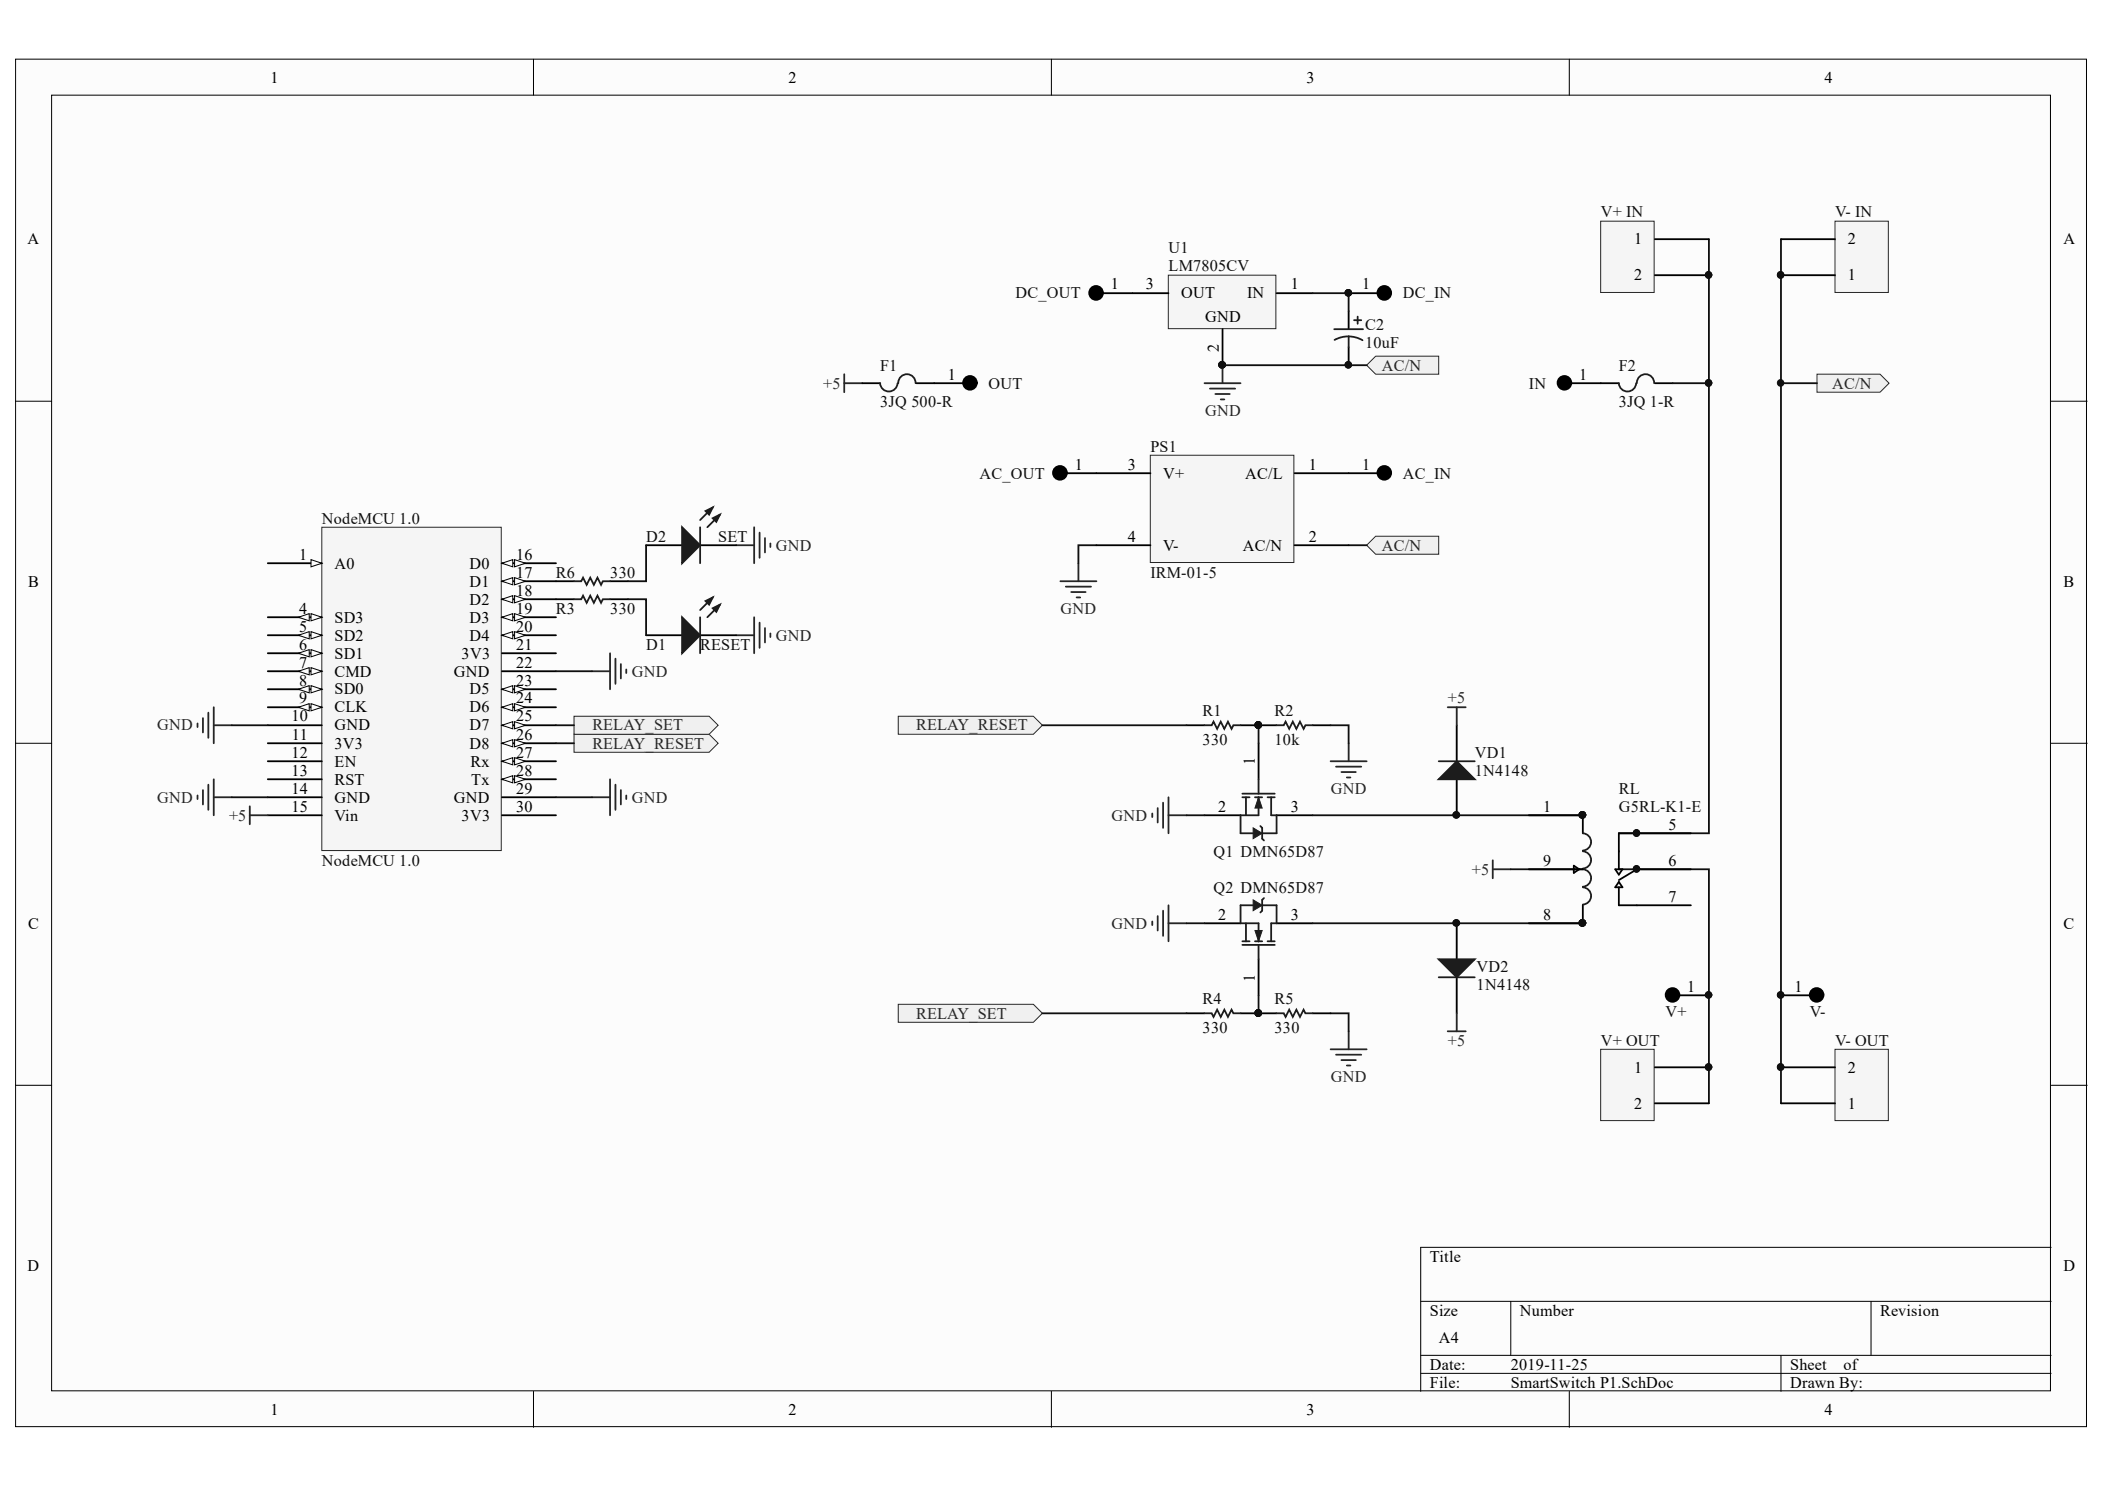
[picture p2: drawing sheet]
<svg xmlns="http://www.w3.org/2000/svg" width="297mm" height="210mm" viewBox="0 0 297 210" stroke-linecap="round" stroke-linejoin="round" font-family="sans-serif">
<defs><g id="words">
<g font-size="2.3">
<text x="38.2" y="11.7">1</text>
<text x="111.2" y="11.7">2</text>
<text x="184.3" y="11.7">3</text>
<text x="257.4" y="11.7">4</text>
<text x="3.9" y="34.5">A</text>
<text x="230.6" y="34.5">1</text>
<text x="260.7" y="34.5">2</text>
<text x="291.2" y="34.5">A</text>
<text x="156.8" y="40.8">1</text>
<text x="161.7" y="40.8">3</text>
<text x="182.1" y="40.8">1</text>
<text x="192.2" y="40.8">1</text>
<text x="230.6" y="39.6">2</text>
<text x="260.7" y="39.6">1</text>
<text x="166.7" y="42.1">OUT</text>
<text x="170" y="45.5">GND</text>
<text x="176" y="42.1">IN</text>
<text x="133.8" y="53.6">1</text>
<text x="172" y="49.6" transform="rotate(-90 172 49.6)">2</text>
<text x="222.8" y="53.6">1</text>
<text x="151.7" y="66.3">1</text>
<text x="159.1" y="66.3">3</text>
<text x="164.1" y="67.5">V+</text>
<text x="175.7" y="67.5">AC/L</text>
<text x="184.7" y="66.3">1</text>
<text x="192.2" y="66.3">1</text>
<text x="159.1" y="76.4">4</text>
<text x="164.1" y="77.7">V-</text>
<text x="175.4" y="77.7">AC/N</text>
<text x="184.7" y="76.4">2</text>
<text x="4" y="82.8">B</text>
<text x="42.2" y="78.9">1</text>
<text x="47.2" y="80.2">A0</text>
<text x="66.2" y="82.8">D1</text>
<text x="66.2" y="80.2">D0</text>
<text x="72.8" y="81.5">17</text>
<text x="72.8" y="78.9">16</text>
<text x="291.2" y="82.8">B</text>
<text x="42.2" y="86.6">4</text>
<text x="42.2" y="89.1">5</text>
<text x="47.2" y="87.8">SD3</text>
<text x="66.2" y="87.8">D3</text>
<text x="66.2" y="85.3">D2</text>
<text x="72.8" y="89.1">20</text>
<text x="72.8" y="86.6">19</text>
<text x="72.8" y="84">18</text>
<text x="42.2" y="91.6">6</text>
<text x="42.2" y="94.2">7</text>
<text x="47.2" y="90.4">SD2</text>
<text x="47.2" y="92.9">SD1</text>
<text x="47.2" y="95.4">CMD</text>
<text x="64" y="95.4">GND</text>
<text x="65.1" y="92.9">3V3</text>
<text x="66.2" y="90.4">D4</text>
<text x="72.8" y="91.6">21</text>
<text x="72.8" y="94.2">22</text>
<text x="41.1" y="101.8">10</text>
<text x="42.2" y="96.7">8</text>
<text x="42.2" y="99.2">9</text>
<text x="47.2" y="98">SD0</text>
<text x="47.2" y="100.5">CLK</text>
<text x="66.2" y="100.5">D6</text>
<text x="66.2" y="98">D5</text>
<text x="72.8" y="101.8">25</text>
<text x="72.8" y="99.2">24</text>
<text x="72.8" y="96.7">23</text>
<text x="41.1" y="106.9">12</text>
<text x="41.2" y="104.4">11</text>
<text x="47.2" y="105.7">3V3</text>
<text x="47.2" y="103">GND</text>
<text x="66.2" y="105.7">D8</text>
<text x="66.2" y="103">D7</text>
<text x="72.8" y="106.9">27</text>
<text x="72.8" y="104.4">26</text>
<text x="177.1" y="107.9" transform="rotate(-90 177.1 107.9)">1</text>
<text x="41.1" y="109.5">13</text>
<text x="41.1" y="112">14</text>
<text x="47.2" y="108.2">EN</text>
<text x="47.2" y="110.7">RST</text>
<text x="47.2" y="113.3">GND</text>
<text x="64" y="113.3">GND</text>
<text x="66.4" y="108.2">Rx</text>
<text x="66.5" y="110.7">Tx</text>
<text x="72.8" y="109.5">28</text>
<text x="72.8" y="112">29</text>
<text x="41.1" y="114.5">15</text>
<text x="47.2" y="115.8">Vin</text>
<text x="65.1" y="115.8">3V3</text>
<text x="72.8" y="114.5">30</text>
<text x="171.9" y="114.5">2</text>
<text x="182.1" y="114.5">3</text>
<text x="217.8" y="114.5">1</text>
<text x="235.4" y="117.1">5</text>
<text x="217.8" y="122.1">9</text>
<text x="235.4" y="122.1">6</text>
<text x="4" y="131">C</text>
<text x="171.9" y="129.8">2</text>
<text x="182.1" y="129.8">3</text>
<text x="217.8" y="129.8">8</text>
<text x="235.4" y="127.2">7</text>
<text x="291.2" y="131">C</text>
<text x="177.1" y="138.5" transform="rotate(-90 177.1 138.5)">1</text>
<text x="238.1" y="139.9">1</text>
<text x="253.2" y="139.9">1</text>
<text x="230.6" y="151.3">1</text>
<text x="260.7" y="151.3">2</text>
<text x="230.6" y="156.4">2</text>
<text x="260.7" y="156.4">1</text>
<text x="3.9" y="179.3">D</text>
<text x="201.8" y="178">Title</text>
<text x="291.2" y="179.3">D</text>
<text x="201.8" y="185.6">Size</text>
<text x="214.5" y="185.6">Number</text>
<text x="265.3" y="185.6">Revision</text>
<text x="203" y="189.4">A4</text>
<text x="201.8" y="193.2">Date:</text>
<text x="201.8" y="195.8">File:</text>
<text x="213.2" y="193.2">2019-11-25</text>
<text x="213.2" y="195.8">SmartSwitch P1.SchDoc</text>
<text x="252.6" y="193.2">Sheet</text>
<text x="252.6" y="195.8">Drawn By:</text>
<text x="260.2" y="193.2">of</text>
<text x="38.2" y="199.6">1</text>
<text x="111.2" y="199.6">2</text>
<text x="184.3" y="199.6">3</text>
<text x="257.4" y="199.6">4</text>
</g>
<g font-size="2.3" fill="#0e0e0e">
<text x="164.9" y="35.8">U1</text>
<text x="225.9" y="30.7">V+ IN</text>
<text x="259" y="30.7">V- IN</text>
<text x="164.9" y="38.3">LM7805CV</text>
<text x="143.3" y="42.1">DC_OUT</text>
<text x="192.6" y="46.5">C2</text>
<text x="198" y="42.1">DC_IN</text>
<text x="124.2" y="52.3">F1</text>
<text x="192.6" y="49">10uF</text>
<text x="228.4" y="52.3">F2</text>
<text x="124.2" y="57.4">3JQ 500-R</text>
<text x="139.5" y="54.9">OUT</text>
<text x="215.7" y="54.9">IN</text>
<text x="228.4" y="57.4">3JQ 1-R</text>
<text x="162.3" y="63.7">PS1</text>
<text x="138.2" y="67.5">AC_OUT</text>
<text x="198" y="67.5">AC_IN</text>
<text x="45.4" y="73.9">NodeMCU 1.0</text>
<text x="91.2" y="76.4">D2</text>
<text x="101.4" y="76.4">SET</text>
<text x="78.4" y="81.5">R6</text>
<text x="86.1" y="81.5">330</text>
<text x="162.3" y="81.5">IRM-01-5</text>
<text x="78.4" y="86.6">R3</text>
<text x="86.1" y="86.6">330</text>
<text x="91.2" y="91.6">D1</text>
<text x="98.8" y="91.6">RESET</text>
<text x="169.7" y="101">R1</text>
<text x="179.9" y="101">R2</text>
<text x="169.7" y="105.2">330</text>
<text x="179.9" y="105.2">10k</text>
<text x="208.1" y="106.9">VD1</text>
<text x="208.1" y="109.5">1N4148</text>
<text x="228.4" y="112">RL</text>
<text x="228.4" y="114.5">G5RL-K1-E</text>
<text x="45.4" y="122.1">NodeMCU 1.0</text>
<text x="171.2" y="120.9">Q1 DMN65D87</text>
<text x="171.2" y="125.9">Q2 DMN65D87</text>
<text x="208.4" y="137.1">VD2</text>
<text x="169.7" y="141.7">R4</text>
<text x="179.9" y="141.7">R5</text>
<text x="208.4" y="139.6">1N4148</text>
<text x="235" y="143.4">V+</text>
<text x="255.4" y="143.4">V-</text>
<text x="169.7" y="145.7">330</text>
<text x="179.9" y="145.7">330</text>
<text x="225.9" y="147.5">V+ OUT</text>
<text x="259" y="147.5">V- OUT</text>
</g>
<g font-size="2.3" fill="#262626">
<text x="195" y="52.3">AC/N</text>
<text x="116.2" y="54.9">+5</text>
<text x="170" y="58.7">GND</text>
<text x="258.5" y="54.9">AC/N</text>
<text x="109.5" y="77.7">GND</text>
<text x="195" y="77.7">AC/N</text>
<text x="149.7" y="86.6">GND</text>
<text x="89.2" y="95.4">GND</text>
<text x="109.5" y="90.4">GND</text>
<text x="204.3" y="99.2">+5</text>
<text x="22.2" y="103">GND</text>
<text x="83.6" y="105.7">RELAY_RESET</text>
<text x="83.6" y="103">RELAY_SET</text>
<text x="129.3" y="103">RELAY_RESET</text>
<text x="22.2" y="113.3">GND</text>
<text x="89.2" y="113.3">GND</text>
<text x="187.8" y="112">GND</text>
<text x="32.3" y="115.8">+5</text>
<text x="156.8" y="115.8">GND</text>
<text x="207.7" y="123.4">+5</text>
<text x="156.8" y="131">GND</text>
<text x="129.3" y="143.7">RELAY_SET</text>
<text x="204.3" y="147.5">+5</text>
<text x="187.8" y="152.6">GND</text>
</g>
</g></defs>
<g fill="#fcfcfc" stroke="#000" stroke-width=".14">
<path d="M2.2 8.3h292.2v192.9h-292.2z"/>
<path d="M7.3 13.4h282v182.8h-282z"/>
</g>
<g fill="none" stroke="#000" stroke-width=".14">
<path d="M75.3 8.3v5.1M148.4 8.3v5.1M221.4 8.3v5.1M2.2 56.6h5.1M289.4 56.6h5.1M2.2 104.8h5.1M289.4 104.8h5.1M2.2 153.1h5.1M289.4 153.1h5.1M289.4 176h-88.9v20.3M75.3 196.3v5M148.4 196.3v5"/>
<path d="M200.5 183.6h88.9M200.5 191.2h88.9M200.5 193.7h88.9M213.2 183.6v7.6M221.4 196.3v5M251.3 191.2v5.1M264 183.6v7.6"/>
</g>
<path d="M45.4 74.4h25.3v45.6h-25.3z" fill="#f5f5f5" stroke="#262626" stroke-width=".14"/>
<path d="M37.8 104.8h7.6M37.8 115h7.6M37.8 102.3h7.6M70.8 109.9h7.7" fill="none" stroke="#000" stroke-width=".25"/>
<g fill="#fcfcfc" stroke="#000" stroke-width=".14">
<path d="M70.8 109.9l1.6-.5v1z"/>
<path d="M72.6 109.4l1.5 .5-1.5 .5z"/>
</g>
<path d="M70.8 107.4h7.7" fill="none" stroke="#000" stroke-width=".25"/>
<g fill="#fcfcfc" stroke="#000" stroke-width=".14">
<path d="M70.8 107.4l1.6-.5v1z"/>
<path d="M72.6 106.9l1.5 .5-1.5 .5z"/>
</g>
<path d="M70.8 104.8h7.7" fill="none" stroke="#000" stroke-width=".25"/>
<g fill="#fcfcfc" stroke="#000" stroke-width=".14">
<path d="M70.8 104.8l1.6-.5v1.1z"/>
<path d="M72.6 104.3l1.5 .5-1.5 .6z"/>
</g>
<path d="M70.8 102.3h7.7" fill="none" stroke="#000" stroke-width=".25"/>
<g fill="#fcfcfc" stroke="#000" stroke-width=".14">
<path d="M70.8 102.3l1.6-.5v1z"/>
<path d="M72.6 101.8l1.5 .5-1.5 .5z"/>
</g>
<path d="M70.8 99.8h7.7" fill="none" stroke="#000" stroke-width=".25"/>
<g fill="#fcfcfc" stroke="#000" stroke-width=".14">
<path d="M70.8 99.8l1.6-.5v1z"/>
<path d="M72.6 99.3l1.5 .5-1.5 .5z"/>
</g>
<path d="M70.8 97.2h7.7" fill="none" stroke="#000" stroke-width=".25"/>
<g fill="#fcfcfc" stroke="#000" stroke-width=".14">
<path d="M70.8 97.2l1.6-.5v1z"/>
<path d="M72.6 96.7l1.5 .5-1.5 .5z"/>
</g>
<path d="M70.8 89.6h7.7" fill="none" stroke="#000" stroke-width=".25"/>
<g fill="#fcfcfc" stroke="#000" stroke-width=".14">
<path d="M70.8 89.6l1.6-.5v1z"/>
<path d="M72.6 89.1l1.5 .5-1.5 .5z"/>
</g>
<path d="M70.8 87.1h7.7" fill="none" stroke="#000" stroke-width=".25"/>
<g fill="#fcfcfc" stroke="#000" stroke-width=".14">
<path d="M70.8 87.1l1.6-.5v1z"/>
<path d="M72.6 86.6l1.5 .5-1.5 .5z"/>
</g>
<path d="M70.8 84.5h7.7" fill="none" stroke="#000" stroke-width=".25"/>
<g fill="#fcfcfc" stroke="#000" stroke-width=".14">
<path d="M70.8 84.5l1.6-.5v1z"/>
<path d="M72.6 84l1.5 .5-1.5 .5z"/>
</g>
<path d="M70.8 82h7.7" fill="none" stroke="#000" stroke-width=".25"/>
<g fill="#fcfcfc" stroke="#000" stroke-width=".14">
<path d="M70.8 82l1.6-.5v1z"/>
<path d="M72.6 81.5l1.5 .5-1.5 .5z"/>
</g>
<path d="M70.8 79.5h7.7" fill="none" stroke="#000" stroke-width=".25"/>
<g fill="#fcfcfc" stroke="#000" stroke-width=".14">
<path d="M70.8 79.5l1.6-.6v1.1z"/>
<path d="M72.6 78.9l1.5 .6-1.5 .5z"/>
</g>
<path d="M37.8 79.5h7.6" fill="none" stroke="#000" stroke-width=".25"/>
<path d="M43.9 78.9l1.5 .6-1.5 .5z" fill="#fcfcfc" stroke="#000" stroke-width=".14"/>
<path d="M37.8 87.1h7.6" fill="none" stroke="#000" stroke-width=".25"/>
<g fill="#fcfcfc" stroke="#000" stroke-width=".14">
<path d="M43.9 86.6l1.5 .5-1.5 .5z"/>
<path d="M42.1 87.1l1.5-.5v1z"/>
</g>
<path d="M37.8 89.6h7.6" fill="none" stroke="#000" stroke-width=".25"/>
<g fill="#fcfcfc" stroke="#000" stroke-width=".14">
<path d="M43.9 89.1l1.5 .5-1.5 .5z"/>
<path d="M42.1 89.6l1.5-.5v1z"/>
</g>
<path d="M37.8 92.1h7.6" fill="none" stroke="#000" stroke-width=".25"/>
<g fill="#fcfcfc" stroke="#000" stroke-width=".14">
<path d="M43.9 91.6l1.5 .5-1.5 .6z"/>
<path d="M42.1 92.1l1.5-.5v1.1z"/>
</g>
<path d="M37.8 94.7h7.6" fill="none" stroke="#000" stroke-width=".25"/>
<g fill="#fcfcfc" stroke="#000" stroke-width=".14">
<path d="M43.9 94.2l1.5 .5-1.5 .5z"/>
<path d="M42.1 94.7l1.5-.5v1z"/>
</g>
<path d="M37.8 97.2h7.6" fill="none" stroke="#000" stroke-width=".25"/>
<g fill="#fcfcfc" stroke="#000" stroke-width=".14">
<path d="M43.9 96.7l1.5 .5-1.5 .5z"/>
<path d="M42.1 97.2l1.5-.5v1z"/>
</g>
<path d="M37.8 99.8h7.6" fill="none" stroke="#000" stroke-width=".25"/>
<g fill="#fcfcfc" stroke="#000" stroke-width=".14">
<path d="M43.9 99.3l1.5 .5-1.5 .5z"/>
<path d="M42.1 99.8l1.5-.5v1z"/>
</g>
<g fill="none" stroke="#000" stroke-width=".25">
<path d="M70.8 92.1h7.7M70.8 94.7h7.7M37.8 107.4h7.6M37.8 109.9h7.6M37.8 112.5h7.6M70.8 112.5h7.7M70.8 115h7.7M170 115h5.1M177.6 104.8v5.1M177.6 102.3h2.5M180.1 115h5.1M185.2 102.3h2.6"/>
<path d="M205.6 102.3v5.1M205.6 109.9v5.1M170 130.2h5.1M177.6 135.3v5.1M180.1 130.2h5.1M205.6 130.2v5.1M205.6 137.9v5M167.4 142.9h2.6M175.1 142.9h2.5"/>
</g>
<g fill="none" stroke="#262626" stroke-width=".25">
<path d="M30.2 99.8v5M83.5 94.7h2.6M86.1 92.1v5.1M86.8 92.9v3.6M87.6 93.7v2M88.4 94.4v.5M204.3 99.8h2.5M205.6 99.8v2.5M27.9 102.1v.5M27.9 112.2v.5M28.6 101.3v2M28.6 111.5v2"/>
<path d="M29.4 100.5v3.6M29.4 110.7v3.5M30.2 109.9v5.1M30.2 112.5h2.5M30.2 102.3h2.5M83.5 112.5h2.6M86.1 109.9v5.1M86.8 110.7v3.5M87.6 111.5v2M88.4 112.2v.5M162.6 114.8v.5M163.4 114v2"/>
<path d="M164.1 113.2v3.6M164.9 112.5v5M164.9 115h2.5M187.8 107.4h5M188.5 108.1h3.6M189.3 108.9h2M190.1 109.7h.5M190.3 104.8v2.6M162.6 130v.5M163.4 129.2v2.1M164.1 128.5v3.5M164.9 127.7v5.1"/>
<path d="M164.9 130.2h2.5M210.6 121.4v2.5M210.6 122.6h2.6M187.8 148h5M188.5 148.8h3.6M189.3 149.5h2M190.1 150.3h.5M190.3 145.5v2.5M204.3 145.5h2.5M205.6 142.9v2.6"/>
</g>
<path d="M78.5 94.7h5M32.7 112.5h5.1M32.7 102.3h5.1M78.5 112.5h5M167.4 115h2.6M185.2 115h38.2M187.8 102.3h2.5v2.5M167.4 130.2h2.6M185.2 130.2h38.2M213.2 122.6h10.2M177.6 140.4v2.5M187.8 142.9h2.5v2.6" fill="none" stroke="#0e0e0e" stroke-width=".25"/>
<g fill="#0e0e0e" stroke="#0e0e0e" stroke-width=".14">
<circle cx="205.5" cy="115" r=".46"/>
<circle cx="205.5" cy="130.2" r=".46"/>
<circle cx="223.3" cy="115" r=".46"/>
<circle cx="223.3" cy="130.2" r=".46"/>
<circle cx="177.5" cy="102.3" r=".46"/>
<circle cx="177.5" cy="142.9" r=".46"/>
</g>
<g fill="#1c1c1c" stroke="#1c1c1c" stroke-width=".25">
<path d="M203 109.9l2.6-2.5 2.5 2.5z"/>
<path d="M203 135.3h5.1l-2.5 2.6z"/>
</g>
<g fill="none" stroke="#1c1c1c" stroke-width=".25">
<path d="M175.3 112h4.6M175.3 112.5h1M175.8 112.5v2.5M177.1 112.5h1M177.6 109.9v2.1M177.6 112.5v2.5h-2.5v2.5h1.7M177.9 116.5l.2 .3v1.5l.3 .3M178.9 112.5h1M179.4 112.5v2.5h.7v2.5h-2M180.1 102.3h1.1l.2-.5 .5 1 .5-1 .5 1 .5-1 .6 1 .2-.5h1M203 107.4h5.1M175.3 133.3h4.6"/>
<path d="M175.3 132.8h1M175.8 130.2v2.6M176.8 127.7h-1.7v2.5h2.5v2.6M177.1 132.8h1M177.6 133.3v2M178.1 127.7h2v2.5h-.7v2.6M178.4 126.7l-.3 .2v1.6l-.2 .2M178.9 132.8h1M203 137.9h5.1M170 142.9h1l.2 .5 .6-1 .5 1 .5-1 .5 1 .5-1 .2 .5h1.1"/>
</g>
<g fill="#1c1c1c" stroke="#1c1c1c" stroke-width=".14">
<path d="M176.8 116.8l1.3 .7-1.3 .8z"/>
<path d="M177.6 112.5l.5 1.5h-1z"/>
<path d="M176.8 126.9l1.3 .8-1.3 .8z"/>
<path d="M177.1 131.3h1l-.5 1.5z"/>
</g>
<g fill="#f0f0f0" stroke="#262626" stroke-width=".14">
<path d="M126.8 141.7h19l1.3 1.2-1.3 1.3h-19z" fill-rule="evenodd"/>
<path d="M126.8 101h19l1.3 1.3-1.3 1.3h-19z" fill-rule="evenodd"/>
</g>
<path d="M147.1 102.3h20.3M177.6 102.3v2.5M147.1 142.9h20.3" fill="none" stroke="#0e0e0e" stroke-width=".25"/>
<g fill="#0e0e0e" stroke="#0e0e0e" stroke-width=".14">
<circle cx="177.5" cy="102.3" r=".46"/>
<circle cx="241.1" cy="140.3" r=".46"/>
<circle cx="251.3" cy="140.3" r=".46"/>
</g>
<path d="M121.7 54.1h2.5M129.3 54.1h2.5M167.4 102.3h2.6M175.1 102.3h2.5M236.1 140.4h5M251.3 140.4h5.1" fill="none" stroke="#000" stroke-width=".25"/>
<path d="M126.7 54.1a1.23 1.23 0 0 1-1.3 1.1 1.23 1.23 0 0 1-1.2-1.1M129.2 54.1a1.22 1.22 0 0 0-1.2-1.3 1.22 1.22 0 0 0-1.2 1.3M170 102.3h1l.2-.5 .6 1 .5-1 .5 1 .5-1 .5 1 .2-.5h1.1" fill="none" stroke="#1c1c1c" stroke-width=".25"/>
<path d="M119.1 52.8v2.5M119.1 54.1h2.6M152.2 79.5v2.5M149.6 82h5.1M150.4 82.8h3.6M151.2 83.5h2M151.9 84.3h.5M35.2 113.7v2.6M35.2 115h2.6" fill="none" stroke="#262626" stroke-width=".25"/>
<g fill="#000" stroke="#000" stroke-width=".25">
<circle cx="236" cy="140.3" r=".97"/>
<circle cx="256.3" cy="140.3" r=".97"/>
</g>
<path d="M164.9 38.8h15.1v7.6h-15.1z" fill="#f5f5f5" stroke="#262626" stroke-width=".14"/>
<path d="M159.8 41.4h5.1M172.5 46.4v5.1M180.1 41.4h5.1M190.3 43.9v2.5M190.3 49v2.5M225.9 54.1h2.5M233.5 54.1h2.6" fill="none" stroke="#000" stroke-width=".25"/>
<g fill="#0e0e0e" stroke="#0e0e0e" stroke-width=".14">
<circle cx="172.5" cy="51.5" r=".46"/>
<circle cx="190.3" cy="51.5" r=".46"/>
<circle cx="190.3" cy="41.3" r=".46"/>
</g>
<path d="M188.3 46.4h4M190.3 47.5h.8l1.2 .5M190.3 47.5h-.8l-1.2 .5M190.3 47.5v1.5M191.1 45.2h1M191.6 44.7v1M230.9 54.1a1.22 1.22 0 0 1-1.2 1.1 1.22 1.22 0 0 1-1.3-1.1M233.4 54.1a1.22 1.22 0 0 0-1.2-1.3 1.22 1.22 0 0 0-1.2 1.3" fill="none" stroke="#1c1c1c" stroke-width=".25"/>
<path d="M185.2 41.4h5.1v2.5" fill="none" stroke="#0e0e0e" stroke-width=".25"/>
<path d="M256.4 52.8h8.9l1.3 1.3-1.3 1.2h-8.9z" fill-rule="evenodd" fill="#f0f0f0" stroke="#262626" stroke-width=".14"/>
<path d="M251.3 54.1h5.1" fill="none" stroke="#0e0e0e" stroke-width=".25"/>
<circle cx="251.3" cy="54" r=".46" fill="#0e0e0e" stroke="#0e0e0e" stroke-width=".14"/>
<path d="M192.8 51.5l1.3-1.3h8.9v2.6h-8.9z" fill-rule="evenodd" fill="#f0f0f0" stroke="#262626" stroke-width=".14"/>
<path d="M172.5 51.5h20.3" fill="none" stroke="#0e0e0e" stroke-width=".25"/>
<circle cx="172.5" cy="51.5" r=".46" fill="#0e0e0e" stroke="#0e0e0e" stroke-width=".14"/>
<path d="M192.8 76.9l1.3-1.3h8.9v2.6h-8.9z" fill-rule="evenodd" fill="#f0f0f0" stroke="#262626" stroke-width=".14"/>
<path d="M241.1 33.7v20.4h-5M251.3 33.7v121.9M241.1 54.1v63.4h-12.7M154.7 76.9h-2.5v2.6M190.3 76.9h2.5M228.4 122.6h12.7v33" fill="none" stroke="#0e0e0e" stroke-width=".25"/>
<path d="M170 54.1h5.1M170.7 54.8h3.6M171.5 55.6h2M172.3 56.3h.5M172.5 51.5v2.6" fill="none" stroke="#262626" stroke-width=".25"/>
<g fill="#0e0e0e" stroke="#0e0e0e" stroke-width=".14">
<circle cx="172.5" cy="51.5" r=".46"/>
<circle cx="241.1" cy="54" r=".46"/>
<circle cx="177.5" cy="142.9" r=".46"/>
</g>
<path d="M78.5 82h2.5M86.1 82h2.5M177.6 142.9h2.5M185.2 142.9h2.6" fill="none" stroke="#000" stroke-width=".25"/>
<path d="M81 82h1l.3-.5 .5 1 .5-1 .5 1 .5-1 .5 1 .3-.5h1M180.1 142.9h1.1l.2 .5 .5-1 .5 1 .5-1 .5 1 .6-1 .2 .5h1" fill="none" stroke="#1c1c1c" stroke-width=".25"/>
<g fill="#f0f0f0" stroke="#262626" stroke-width=".14">
<path d="M81 103.6h19.1l1.2 1.2-1.2 1.3h-19.1z" fill-rule="evenodd"/>
<path d="M81 101h19.1l1.2 1.3-1.2 1.3h-19.1z" fill-rule="evenodd"/>
</g>
<path d="M91.2 76.9v5.1h-2.6M88.6 84.5h2.6v5.1M78.5 102.3h2.5M78.5 104.8h2.5" fill="none" stroke="#0e0e0e" stroke-width=".25"/>
<path d="M91.2 76.9h5.1M98.8 76.9h5.1M78.5 84.5h2.5M86.1 84.5h2.5M91.2 89.6h5.1M98.8 89.6h5.1" fill="none" stroke="#000" stroke-width=".25"/>
<path d="M98.8 74.4v5.1M100.6 71.6l-1.8 1.8M101.6 72.6l-1.8 1.8M81 84.5h1l.3-.5 .5 1 .5-1 .5 1 .5-1 .5 1 .3-.5h1M98.8 87.1v5M100.6 84.3l-1.8 1.8M101.6 85.3l-1.8 1.8" fill="none" stroke="#1c1c1c" stroke-width=".25"/>
<path d="M103.9 76.9h2.5M106.4 74.4v5.1M107.2 75.1v3.6M107.9 75.9v2M108.7 76.7v.5M103.9 89.6h2.5M106.4 87.1v5M107.2 87.8v3.6M107.9 88.6v2M108.7 89.4v.5" fill="none" stroke="#262626" stroke-width=".25"/>
<g fill="#1c1c1c" stroke="#1c1c1c" stroke-width=".25">
<path d="M96.3 87.1l2.5 2.5-2.5 2.5z"/>
<path d="M100.6 85.8l1-.5-.5 1z"/>
<path d="M99.6 84.8l1-.5-.5 1z"/>
<path d="M96.3 74.4l2.5 2.5-2.5 2.6z"/>
<path d="M100.6 73.1l1-.5-.5 1z"/>
<path d="M99.6 72.1l1-.5-.5 1z"/>
</g>
<path d="M162.3 64.2h20.3v15.2h-20.3z" fill="#f5f5f5" stroke="#262626" stroke-width=".14"/>
<g fill="none" stroke="#000" stroke-width=".25">
<path d="M154.7 66.8h7.6M154.7 76.9h7.6M182.7 66.8h7.6M182.7 76.9h7.6M215.7 115h7.7v2.5M238.6 117.5h-10.2v5.1M215.7 122.6h7.7M222.1 122.1l.7 .5-.7 .5zM223.4 127.7v2.5h-7.7M227.9 122.6h1l-.5 .8zM228.4 125.2v2.5h10.2M228.4 124.4l.5 .8h-1z"/>
<path d="M238.6 122.6h-7.6l-2.6 1.5"/>
</g>
<g fill="#0e0e0e" stroke="#0e0e0e" stroke-width=".14">
<circle cx="223.3" cy="115" r=".46"/>
<circle cx="223.3" cy="130.2" r=".46"/>
<circle cx="230.9" cy="117.5" r=".46"/>
<circle cx="230.9" cy="122.6" r=".46"/>
</g>
<path d="M223.4 117.5a1.22 1.22 0 0 1 1.1 1.3 1.22 1.22 0 0 1-1.2 1.2M223.4 120.1a1.22 1.22 0 0 1 1.1 1.2 1.22 1.22 0 0 1-1.2 1.2M223.4 122.6a1.23 1.23 0 0 1 1.1 1.3 1.23 1.23 0 0 1-1.2 1.2M223.4 125.2a1.22 1.22 0 0 1 1.1 1.2 1.22 1.22 0 0 1-1.2 1.2" fill="none" stroke="#1c1c1c" stroke-width=".25"/>
<path d="M225.9 148h7.5v10.1h-7.5z" fill="#f5f5f5" stroke="#262626" stroke-width=".14"/>
<path d="M233.5 155.6h7.6M233.5 150.6h7.6" fill="none" stroke="#000" stroke-width=".25"/>
<circle cx="241.1" cy="150.5" r=".46" fill="#0e0e0e" stroke="#0e0e0e" stroke-width=".14"/>
<path d="M258.9 148h7.6v10.1h-7.6z" fill="#f5f5f5" stroke="#262626" stroke-width=".14"/>
<path d="M251.3 150.6h7.6M251.3 155.6h7.6" fill="none" stroke="#000" stroke-width=".25"/>
<circle cx="251.3" cy="150.5" r=".46" fill="#0e0e0e" stroke="#0e0e0e" stroke-width=".14"/>
<path d="M225.9 31.2h7.5v10.1h-7.5z" fill="#f5f5f5" stroke="#262626" stroke-width=".14"/>
<path d="M233.5 38.8h7.6M233.5 33.7h7.6" fill="none" stroke="#000" stroke-width=".25"/>
<circle cx="241.1" cy="38.8" r=".46" fill="#0e0e0e" stroke="#0e0e0e" stroke-width=".14"/>
<path d="M258.9 31.2h7.6v10.1h-7.6z" fill="#f5f5f5" stroke="#262626" stroke-width=".14"/>
<path d="M251.3 33.7h7.6M251.3 38.8h7.6M131.8 54.1h5.1M154.7 41.4h5.1M190.3 41.4h5.1M220.8 54.1h5.1M149.6 66.8h5.1M190.3 66.8h5.1" fill="none" stroke="#000" stroke-width=".25"/>
<g fill="#0e0e0e" stroke="#0e0e0e" stroke-width=".14">
<circle cx="251.3" cy="38.8" r=".46"/>
<circle cx="190.3" cy="41.3" r=".46"/>
</g>
<g fill="#000" stroke="#000" stroke-width=".25">
<circle cx="136.9" cy="54" r=".97"/>
<circle cx="154.7" cy="41.3" r=".97"/>
<circle cx="195.3" cy="41.3" r=".97"/>
<circle cx="220.8" cy="54" r=".97"/>
<circle cx="149.6" cy="66.7" r=".97"/>
<circle cx="195.3" cy="66.7" r=".97"/>
</g>
<use href="#words"/>
</svg>
